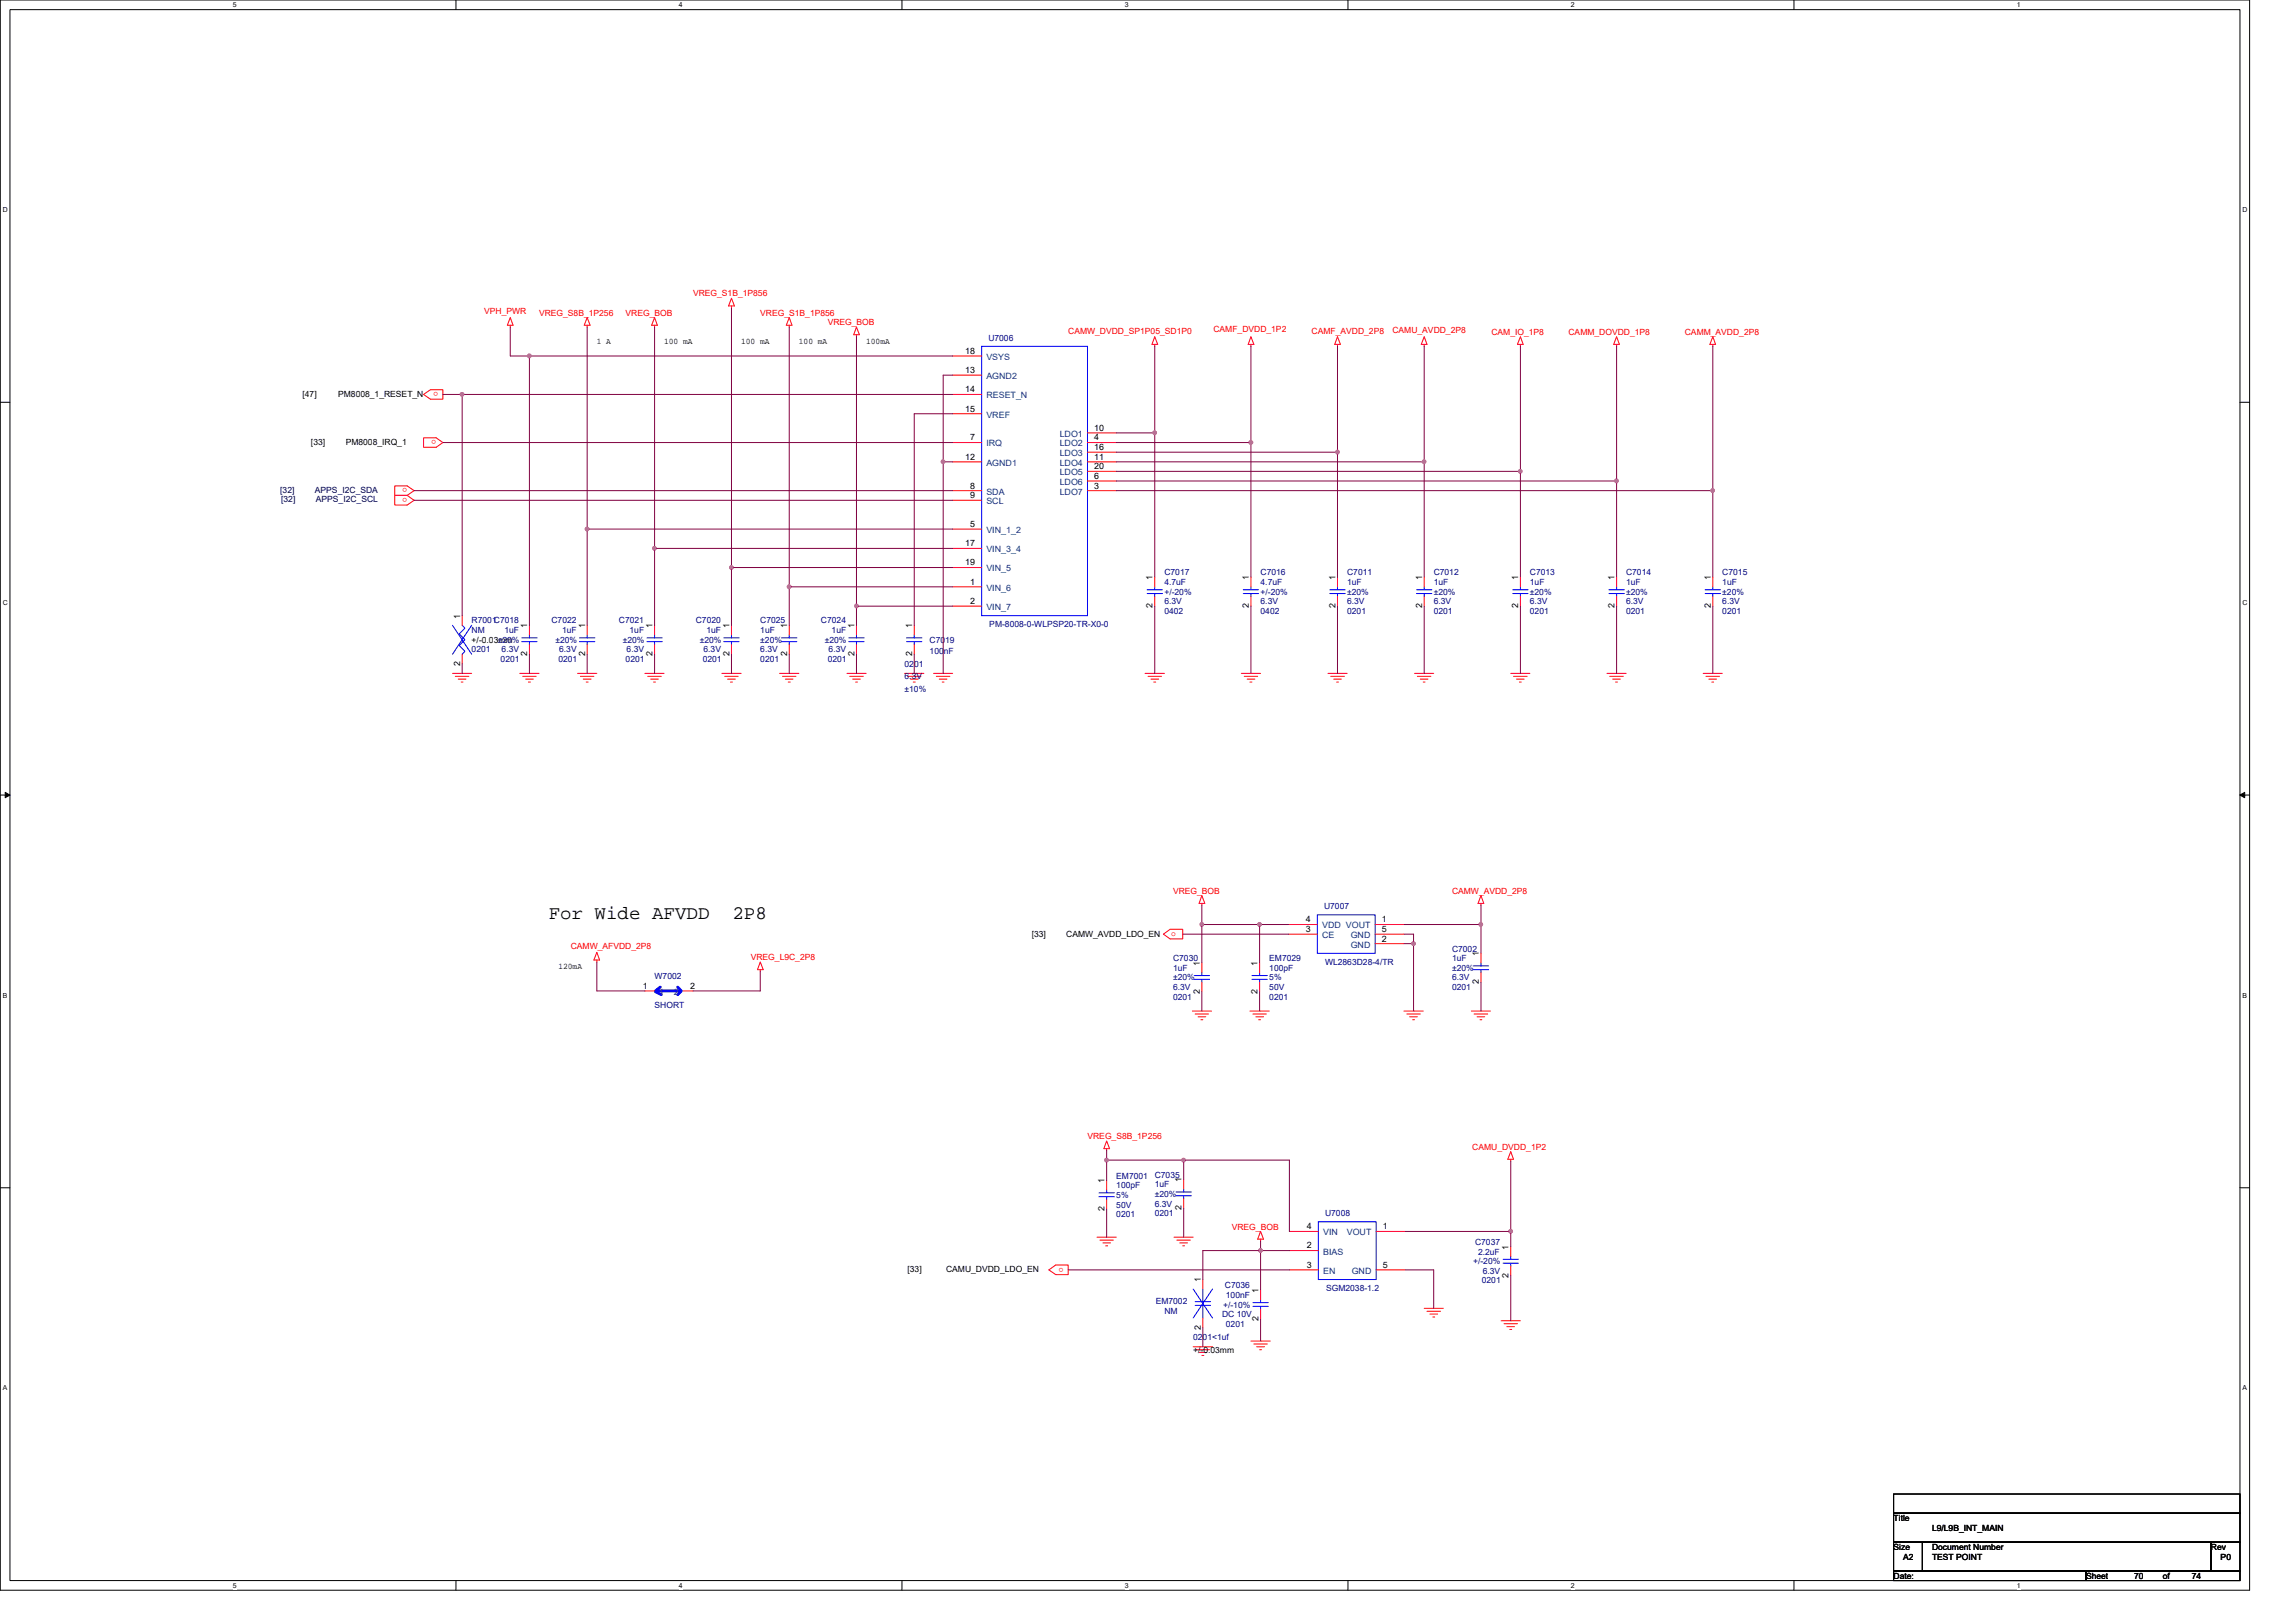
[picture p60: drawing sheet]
<svg xmlns="http://www.w3.org/2000/svg" width="297mm" height="210mm" viewBox="0 0 297 210" stroke-linecap="round" stroke-linejoin="round" font-family="sans-serif">
<defs><g id="words">
<g font-size="2.5">
<text x="71" y="119">For Wide AFVDD</text>
<text x="94.8" y="119">2P8</text>
</g>
<g font-size="1.1" fill="#f00">
<text x="62.6" y="40.6">VPH_PWR</text>
<text x="69.7" y="40.9">VREG_S8B_1P256</text>
<text x="80.9" y="40.9">VREG_BOB</text>
<text x="89.7" y="38.4">VREG_S1B_1P856</text>
<text x="98.4" y="40.9">VREG_S1B_1P856</text>
<text x="107.1" y="42.1">VREG_BOB</text>
<text x="138.2" y="43.2">CAMW_DVDD_SP1P05_SD1P0</text>
<text x="157" y="43">CAMF_DVDD_1P2</text>
<text x="169.7" y="43.2">CAMF_AVDD_2P8</text>
<text x="180.1" y="43.1">CAMU_AVDD_2P8</text>
<text x="193" y="43.3">CAM_IO_1P8</text>
<text x="202.9" y="43.3">CAMM_DOVDD_1P8</text>
<text x="218" y="43.3">CAMM_AVDD_2P8</text>
<text x="56.7" y="50.7" transform="rotate(180 56.7 50.7)">o</text>
<text x="56.4" y="57" transform="rotate(180 56.4 57)">o</text>
<text x="52.7" y="63.2" transform="rotate(180 52.7 63.2)">o</text>
<text x="52.7" y="64.4" transform="rotate(180 52.7 64.4)">o</text>
<text x="151.8" y="115.7">VREG_BOB</text>
<text x="187.9" y="115.7">CAMW_AVDD_2P8</text>
<text x="73.8" y="122.7">CAMW_AFVDD_2P8</text>
<text x="97.1" y="124.2">VREG_L9C_2P8</text>
<text x="151.5" y="121.1">o</text>
<text x="140.7" y="147.4">VREG_S8B_1P256</text>
<text x="190.5" y="148.8">CAMU_DVDD_1P2</text>
<text x="159.4" y="159.1">VREG_BOB</text>
<text x="137.6" y="164" transform="rotate(180 137.6 164)">o</text>
</g>
<g font-size="1.1">
<text x="77.2" y="44.5">1 A</text>
<text x="85.9" y="44.5">100 mA</text>
<text x="95.9" y="44.5">100 mA</text>
<text x="103.4" y="44.5">100 mA</text>
<text x="112.1" y="44.5">100mA</text>
<text x="124.9" y="45.8">18</text>
<text x="39.1" y="51.3">[47]</text>
<text x="43.7" y="51.3">PM8008_1_RESET_N</text>
<text x="124.9" y="53.3">15</text>
<text x="124.9" y="50.8">14</text>
<text x="124.9" y="48.3">13</text>
<text x="40.2" y="57.5">[33]</text>
<text x="44.7" y="57.5">PM8008_IRQ_1</text>
<text x="124.9" y="59.5">12</text>
<text x="125.5" y="57">7</text>
<text x="141.6" y="55.7">10</text>
<text x="141.6" y="57">4</text>
<text x="141.6" y="58.2">16</text>
<text x="141.6" y="59.5">11</text>
<text x="125.5" y="64.5">9</text>
<text x="125.5" y="63.2">8</text>
<text x="141.6" y="60.7">20</text>
<text x="141.6" y="62">6</text>
<text x="141.6" y="63.2">3</text>
<text x="124.9" y="70.7">17</text>
<text x="125.5" y="68.2">5</text>
<text x="124.9" y="73.2">19</text>
<text x="125.5" y="75.6">1</text>
<text x="149.1" y="75.1" transform="rotate(-90 149.1 75.1)">1</text>
<text x="161.6" y="75.1" transform="rotate(-90 161.6 75.1)">1</text>
<text x="172.8" y="75.1" transform="rotate(-90 172.8 75.1)">1</text>
<text x="184" y="75.1" transform="rotate(-90 184 75.1)">1</text>
<text x="196.4" y="75.1" transform="rotate(-90 196.4 75.1)">1</text>
<text x="208.9" y="75.1" transform="rotate(-90 208.9 75.1)">1</text>
<text x="221.3" y="75.1" transform="rotate(-90 221.3 75.1)">1</text>
<text x="59.5" y="80" transform="rotate(-90 59.5 80)">1</text>
<text x="61" y="83.2">+/-0.03mm</text>
<text x="68.2" y="81.3" transform="rotate(-90 68.2 81.3)">1</text>
<text x="75.7" y="81.3" transform="rotate(-90 75.7 81.3)">1</text>
<text x="84.4" y="81.3" transform="rotate(-90 84.4 81.3)">1</text>
<text x="94.4" y="81.3" transform="rotate(-90 94.4 81.3)">1</text>
<text x="101.8" y="81.3" transform="rotate(-90 101.8 81.3)">1</text>
<text x="110.5" y="81.3" transform="rotate(-90 110.5 81.3)">1</text>
<text x="118" y="81.3" transform="rotate(-90 118 81.3)">1</text>
<text x="125.5" y="78.1">2</text>
<text x="149.1" y="78.7" transform="rotate(-90 149.1 78.7)">2</text>
<text x="161.6" y="78.7" transform="rotate(-90 161.6 78.7)">2</text>
<text x="172.8" y="78.7" transform="rotate(-90 172.8 78.7)">2</text>
<text x="184" y="78.7" transform="rotate(-90 184 78.7)">2</text>
<text x="196.4" y="78.7" transform="rotate(-90 196.4 78.7)">2</text>
<text x="208.9" y="78.7" transform="rotate(-90 208.9 78.7)">2</text>
<text x="221.3" y="78.7" transform="rotate(-90 221.3 78.7)">2</text>
<text x="59.5" y="86.1" transform="rotate(-90 59.5 86.1)">2</text>
<text x="68.2" y="84.9" transform="rotate(-90 68.2 84.9)">2</text>
<text x="75.7" y="84.9" transform="rotate(-90 75.7 84.9)">2</text>
<text x="84.4" y="84.9" transform="rotate(-90 84.4 84.9)">2</text>
<text x="94.4" y="84.9" transform="rotate(-90 94.4 84.9)">2</text>
<text x="101.8" y="84.9" transform="rotate(-90 101.8 84.9)">2</text>
<text x="110.5" y="84.9" transform="rotate(-90 110.5 84.9)">2</text>
<text x="118" y="84.9" transform="rotate(-90 118 84.9)">2</text>
<text x="168.9" y="119.3">4</text>
<text x="178.8" y="119.3">1</text>
<text x="72.2" y="125.4">120mA</text>
<text x="133.5" y="121.2">[33]</text>
<text x="137.9" y="121.2">CAMW_AVDD_LDO_EN</text>
<text x="155.2" y="125" transform="rotate(-90 155.2 125)">1</text>
<text x="162.7" y="125" transform="rotate(-90 162.7 125)">1</text>
<text x="168.9" y="120.6">3</text>
<text x="178.8" y="121.8">2</text>
<text x="178.8" y="120.6">5</text>
<text x="191.3" y="123.7" transform="rotate(-90 191.3 123.7)">1</text>
<text x="83.2" y="127.9">1</text>
<text x="89.3" y="127.9">2</text>
<text x="155.2" y="128.6" transform="rotate(-90 155.2 128.6)">2</text>
<text x="162.7" y="128.6" transform="rotate(-90 162.7 128.6)">2</text>
<text x="191.3" y="127.3" transform="rotate(-90 191.3 127.3)">2</text>
<text x="142.9" y="153.1" transform="rotate(-90 142.9 153.1)">1</text>
<text x="152.9" y="153" transform="rotate(-90 152.9 153)">1</text>
<text x="142.9" y="156.7" transform="rotate(-90 142.9 156.7)">2</text>
<text x="152.9" y="156.6" transform="rotate(-90 152.9 156.6)">2</text>
<text x="169.1" y="161.5">2</text>
<text x="169.1" y="159">4</text>
<text x="178.9" y="159">1</text>
<text x="195.2" y="161.7" transform="rotate(-90 195.2 161.7)">1</text>
<text x="117.4" y="164.6">[33]</text>
<text x="122.4" y="164.6">CAMU_DVDD_LDO_EN</text>
<text x="155.3" y="165.9" transform="rotate(-90 155.3 165.9)">1</text>
<text x="162.8" y="167.3" transform="rotate(-90 162.8 167.3)">1</text>
<text x="169.1" y="164">3</text>
<text x="178.9" y="164">5</text>
<text x="195.2" y="165.3" transform="rotate(-90 195.2 165.3)">2</text>
<text x="155.3" y="172" transform="rotate(-90 155.3 172)">2</text>
<text x="162.8" y="170.9" transform="rotate(-90 162.8 170.9)">2</text>
<text x="154.4" y="175">+/-0.03mm</text>
<text x="245" y="196.8">Title</text>
<text x="245" y="200.5">Size</text>
<text x="246.2" y="201.8">A2</text>
<text x="250" y="200.5">Document Number</text>
<text x="250" y="201.8">TEST POINT</text>
<text x="250" y="198">L9/L9B_INT_MAIN</text>
<text x="286" y="200.5">Rev</text>
<text x="287.3" y="201.8">P0</text>
<text x="245" y="204.3">Date:</text>
<text x="269.9" y="204.3">Sheet</text>
<text x="276.1" y="204.3">70</text>
<text x="279.8" y="204.3">of</text>
<text x="283.6" y="204.3">74</text>
</g>
<g font-size="1.1" fill="#004080">
<text x="127.6" y="46.6">VSYS</text>
<text x="127.6" y="51.5">RESET_N</text>
<text x="127.6" y="49">AGND2</text>
<text x="127.6" y="54">VREF</text>
<text x="127.6" y="57.8">IRQ</text>
<text x="137.1" y="56.5">LDO1</text>
<text x="137.1" y="57.8">LDO2</text>
<text x="137.1" y="59">LDO3</text>
<text x="127.6" y="65.2">SCL</text>
<text x="127.6" y="64">SDA</text>
<text x="127.6" y="60.3">AGND1</text>
<text x="137.1" y="60.3">LDO4</text>
<text x="137.1" y="61.5">LDO5</text>
<text x="137.1" y="62.7">LDO6</text>
<text x="137.1" y="64">LDO7</text>
<text x="127.6" y="69">VIN_1_2</text>
<text x="127.6" y="71.5">VIN_3_4</text>
<text x="127.6" y="73.9">VIN_5</text>
<text x="127.6" y="76.4">VIN_6</text>
<text x="127.6" y="78.9">VIN_7</text>
<text x="171" y="121.4">CE</text>
<text x="171" y="120.1">VDD VOUT</text>
<text x="174.7" y="122.6">GND</text>
<text x="174.7" y="121.4">GND</text>
<text x="85.3" y="128.7">1</text>
<text x="87.2" y="128.7">2</text>
<text x="171.2" y="159.8">VIN</text>
<text x="174.2" y="159.8">VOUT</text>
<text x="171.2" y="162.3">BIAS</text>
<text x="171.2" y="164.8">EN</text>
<text x="174.9" y="164.8">GND</text>
</g>
<g font-size="1.1" fill="#000080">
<text x="127.9" y="44.1">U7006</text>
<text x="150.6" y="74.4">C7017</text>
<text x="150.6" y="75.7">4.7uF</text>
<text x="150.6" y="76.9">+/-20%</text>
<text x="163.1" y="74.4">C7016</text>
<text x="163.1" y="75.7">4.7uF</text>
<text x="163.1" y="76.9">+/-20%</text>
<text x="174.3" y="74.4">C7011</text>
<text x="174.3" y="75.7">1uF</text>
<text x="174.3" y="76.9">±20%</text>
<text x="185.5" y="74.4">C7012</text>
<text x="185.5" y="75.7">1uF</text>
<text x="185.5" y="76.9">±20%</text>
<text x="197.9" y="74.4">C7013</text>
<text x="197.9" y="75.7">1uF</text>
<text x="197.9" y="76.9">±20%</text>
<text x="210.4" y="74.4">C7014</text>
<text x="210.4" y="75.7">1uF</text>
<text x="210.4" y="76.9">±20%</text>
<text x="222.8" y="74.4">C7015</text>
<text x="222.8" y="75.7">1uF</text>
<text x="222.8" y="76.9">±20%</text>
<text x="61" y="80.7">R7001C7018</text>
<text x="61" y="81.9">NM</text>
<text x="64.4" y="83.2">±20%</text>
<text x="65.3" y="81.9">1uF</text>
<text x="71.3" y="80.7">C7022</text>
<text x="71.9" y="83.2">±20%</text>
<text x="72.7" y="81.9">1uF</text>
<text x="80.1" y="80.7">C7021</text>
<text x="80.6" y="83.2">±20%</text>
<text x="81.4" y="81.9">1uF</text>
<text x="90" y="80.7">C7020</text>
<text x="90.5" y="83.2">±20%</text>
<text x="91.4" y="81.9">1uF</text>
<text x="98.4" y="80.7">C7025</text>
<text x="98.4" y="81.9">1uF</text>
<text x="98.4" y="83.2">±20%</text>
<text x="106.2" y="80.7">C7024</text>
<text x="106.7" y="83.2">±20%</text>
<text x="107.6" y="81.9">1uF</text>
<text x="120.3" y="83.2">C7019</text>
<text x="128" y="81.2">PM-8008-0-WLPSP20-TR-X0-0</text>
<text x="150.6" y="79.4">0402</text>
<text x="150.6" y="78.2">6.3V</text>
<text x="163.1" y="79.4">0402</text>
<text x="163.1" y="78.2">6.3V</text>
<text x="174.3" y="79.4">0201</text>
<text x="174.3" y="78.2">6.3V</text>
<text x="185.5" y="79.4">0201</text>
<text x="185.5" y="78.2">6.3V</text>
<text x="197.9" y="79.4">0201</text>
<text x="197.9" y="78.2">6.3V</text>
<text x="210.4" y="79.4">0201</text>
<text x="210.4" y="78.2">6.3V</text>
<text x="222.8" y="79.4">0201</text>
<text x="222.8" y="78.2">6.3V</text>
<text x="61" y="84.4">0201</text>
<text x="64.8" y="85.7">0201</text>
<text x="64.9" y="84.4">6.3V</text>
<text x="72.2" y="85.7">0201</text>
<text x="72.3" y="84.4">6.3V</text>
<text x="80.9" y="85.7">0201</text>
<text x="81.1" y="84.4">6.3V</text>
<text x="90.9" y="85.7">0201</text>
<text x="91" y="84.4">6.3V</text>
<text x="98.4" y="85.7">0201</text>
<text x="98.4" y="84.4">6.3V</text>
<text x="107.1" y="85.7">0201</text>
<text x="107.2" y="84.4">6.3V</text>
<text x="117" y="86.3">0201</text>
<text x="117" y="87.9">6.3V</text>
<text x="117" y="89.5">±10%</text>
<text x="120.3" y="84.7">100nF</text>
<text x="171.3" y="117.6">U7007</text>
<text x="151.8" y="124.4">C7030</text>
<text x="151.8" y="125.6">1uF</text>
<text x="164.2" y="124.4">EM7029</text>
<text x="164.2" y="125.6">100pF</text>
<text x="171.4" y="124.9">WL2863D28-4/TR</text>
<text x="187.9" y="123.1">C7002</text>
<text x="187.9" y="124.4">1uF</text>
<text x="187.9" y="125.6">±20%</text>
<text x="84.7" y="126.7">W7002</text>
<text x="84.7" y="130.5">SHORT</text>
<text x="151.8" y="129.3">0201</text>
<text x="151.8" y="128.1">6.3V</text>
<text x="151.8" y="126.9">±20%</text>
<text x="164.2" y="129.3">0201</text>
<text x="164.2" y="128.1">50V</text>
<text x="164.2" y="126.9">5%</text>
<text x="187.9" y="128.1">0201</text>
<text x="187.9" y="126.9">6.3V</text>
<text x="144.4" y="152.5">EM7001</text>
<text x="144.4" y="153.7">100pF</text>
<text x="144.4" y="155">5%</text>
<text x="149.4" y="152.4">C7035</text>
<text x="149.4" y="153.6">1uF</text>
<text x="149.4" y="154.9">±20%</text>
<text x="144.4" y="157.5">0201</text>
<text x="144.4" y="156.2">50V</text>
<text x="149.4" y="157.3">0201</text>
<text x="149.4" y="156.1">6.3V</text>
<text x="171.4" y="157.3">U7008</text>
<text x="190.8" y="161.1">C7037</text>
<text x="158.5" y="166.7">C7036</text>
<text x="158.6" y="167.9">100nF</text>
<text x="171.6" y="167">SGM2038-1.2</text>
<text x="190.6" y="163.6">+/-20%</text>
<text x="191.2" y="162.3">2.2uF</text>
<text x="191.7" y="166.1">0201</text>
<text x="191.8" y="164.8">6.3V</text>
<text x="149.5" y="168.7">EM7002</text>
<text x="150.6" y="170">NM</text>
<text x="154.4" y="173.4">0201&lt;1uf</text>
<text x="158.1" y="170.4">DC 10V</text>
<text x="158.2" y="169.2">+/-10%</text>
<text x="158.6" y="171.7">0201</text>
</g>
<g font-size="1.1" fill="#000040">
<text x="36.3" y="63.8">[32]</text>
<text x="36.4" y="65">[32]</text>
<text x="40.7" y="63.8">APPS_I2C_SDA</text>
<text x="40.9" y="65">APPS_I2C_SCL</text>
</g>
<g font-size=".9">
<text x="30.1" y="1">5</text>
<text x="87.8" y="1">4</text>
<text x="145.5" y="1">3</text>
<text x="203.2" y="1">2</text>
<text x="260.9" y="1">1</text>
<text x=".4" y="27.5">D</text>
<text x="290.1" y="27.5">D</text>
<text x=".4" y="78.3">C</text>
<text x="290.1" y="78.3">C</text>
<text x=".4" y="129.1">B</text>
<text x="290.1" y="129.1">B</text>
<text x=".4" y="179.9">A</text>
<text x="290.1" y="179.9">A</text>
<text x="30.1" y="205.4">5</text>
<text x="87.8" y="205.4">4</text>
<text x="145.5" y="205.4">3</text>
<text x="203.2" y="205.4">2</text>
<text x="260.9" y="205.4">1</text>
</g>
</g></defs>
<path d="M0 0h291v205.7h-291zM1.3 1.2h288.5v203.3h-288.5z" fill="none" stroke="#000" stroke-width=".13"/>
<g fill="#fff">
<path d="M30.1 .1h.5v1h-.5z"/>
<path d="M30.1 204.6h.5v1h-.5z"/>
</g>
<path d="M59 0v1.2M59 204.5v1.2" fill="none" stroke="#000" stroke-width=".13"/>
<g fill="#fff">
<path d="M87.8 .1h.5v1h-.5z"/>
<path d="M87.8 204.6h.5v1h-.5z"/>
</g>
<path d="M116.7 0v1.2M116.7 204.5v1.2" fill="none" stroke="#000" stroke-width=".13"/>
<g fill="#fff">
<path d="M145.5 .1h.5v1h-.5z"/>
<path d="M145.5 204.6h.5v1h-.5z"/>
</g>
<path d="M174.4 0v1.2M174.4 204.5v1.2" fill="none" stroke="#000" stroke-width=".13"/>
<g fill="#fff">
<path d="M203.2 .1h.5v1h-.5z"/>
<path d="M203.2 204.6h.5v1h-.5z"/>
</g>
<path d="M232.1 0v1.2M232.1 204.5v1.2" fill="none" stroke="#000" stroke-width=".13"/>
<g fill="#fff">
<path d="M260.9 .1h.5v1h-.5z"/>
<path d="M260.9 204.6h.5v1h-.5z"/>
<path d="M.4 26.6h.6v1h-.6z"/>
<path d="M290.1 26.6h.6v1h-.6z"/>
<path d="M.4 77.4h.6v1h-.6z"/>
<path d="M290.1 77.4h.6v1h-.6z"/>
</g>
<path d="M0 52h1.3M289.8 52h1.2" fill="none" stroke="#000" stroke-width=".13"/>
<g fill="#fff">
<path d="M.4 128.3h.5v1h-.5z"/>
<path d="M290.1 128.3h.6v1h-.6z"/>
</g>
<path d="M0 102.9h1.3M289.8 102.9h1.2" fill="none" stroke="#000" stroke-width=".13"/>
<path d="M.7 102.5l.6 .4-.6 .3zM289.8 102.9l.6-.4v.7z" fill="#000" stroke="#000" stroke-width=".13"/>
<g fill="#fff">
<path d="M.4 179.1h.5v1h-.5z"/>
<path d="M290.1 179.1h.6v1h-.6z"/>
</g>
<path d="M0 153.7h1.3M289.8 153.7h1.2M245 199.5h3.7v3.7h-3.7zM245 193.3h44.8v2.5h-44.8zM245 195.8h44.8v3.7h-44.8zM248.7 199.5h37.3v3.7h-37.3zM286 199.5h3.8v3.7h-3.8zM245 203.2h24.9v1.3h-24.9zM269.9 203.2h19.9v1.3h-19.9z" fill="none" stroke="#000" stroke-width=".13"/>
<g fill="none" stroke="#f00" stroke-width=".13">
<path d="M94.6 38.6l.4 1h-.7zM94.6 39.6v.2M54.8 51l.9-.6h1.6v1.2h-1.6zM54.8 56.6h1.6l.9 .7-.9 .6h-1.6zM66 42.1v.2M66 41.1l.4 1h-.8zM76 42.1v.2M76 41.1l.3 1h-.7zM84.7 41.1l.3 1h-.7zM84.7 42.1v.2M102.1 42.1v.2M102.1 41.1l.4 1h-.8z"/>
<path d="M110.8 43.3v.3M110.8 42.3l.4 1h-.8zM123.3 53.5h3.7M123.3 57.3h3.7M123.3 51h3.7M123.3 46.1h3.7M123.3 59.8h3.7M123.3 48.5h3.7M140.7 56h3.7M140.7 57.3h3.7M140.7 58.5h3.7M140.7 59.8h3.7"/>
<path d="M149.4 43.6l.4 1h-.8zM149.4 44.6v.2M161.8 43.6l.4 1h-.7zM161.8 44.6v.2M173 44.6v.2M173 43.6l.4 1h-.7zM184.3 44.6v.2M184.3 43.6l.3 1h-.7zM196.7 44.6v.2M196.7 43.6l.4 1h-.8zM209.1 44.6v.2M209.1 43.6l.4 1h-.7z"/>
<path d="M221.6 44.6v.2M221.6 43.6l.4 1h-.8zM51.1 62.9h1.6l.9 .6-.9 .6h-1.6zM51.1 64.1h1.6l.9 .6-.9 .6h-1.6zM59.8 79.7v1.2M123.3 68.5h3.7M123.3 71h3.7M123.3 73.4h3.7M123.3 75.9h3.7M123.3 78.4h3.7M123.3 64.7h3.7M123.3 63.5h3.7"/>
<path d="M140.7 61h3.7M140.7 62.2h3.7M140.7 63.5h3.7M149.4 74.7v1.2M149.4 77.2v1.2M161.8 74.7v1.2M161.8 77.2v1.2M173 74.7v1.2M173 77.2v1.2M184.3 74.7v1.2M184.3 77.2v1.2M196.7 74.7v1.2"/>
<path d="M196.7 77.2v1.2M209.1 74.7v1.2M209.1 77.2v1.2M221.6 74.7v1.2M221.6 77.2v1.2M58.5 87.1h2.5M58.9 87.5h1.8M59.3 87.9h1M59.7 88.2h.2M59.8 84.6v1.3M67.2 87.1h2.5M67.6 87.5h1.8"/>
<path d="M68 87.9h1M68.4 88.2h.2M68.5 80.9v1.2M68.5 83.4v1.2M74.7 87.1h2.5M75.1 87.5h1.7M75.5 87.9h1M75.8 88.2h.3M76 80.9v1.2M76 83.4v1.2M83.4 87.1h2.5M83.8 87.5h1.8"/>
<path d="M84.2 87.9h1M84.6 88.2h.2M84.7 80.9v1.2M84.7 83.4v1.2M93.4 87.1h2.5M93.8 87.5h1.7M94.1 87.9h1M94.5 88.2h.3M94.6 80.9v1.2M94.6 83.4v1.2M100.9 87.1h2.5M101.2 87.5h1.8"/>
<path d="M101.6 87.9h1M102 88.2h.2M102.1 80.9v1.2M102.1 83.4v1.2M109.6 87.1h2.5M109.9 87.5h1.8M110.3 87.9h1M110.7 88.2h.2M110.8 80.9v1.2M110.8 83.4v1.2M117 87.1h2.5M117.4 87.5h1.7"/>
<path d="M117.8 87.9h1M118.1 88.2h.3M118.3 80.9v1.2M118.3 83.4v1.2M120.8 87.1h2.5M121.1 87.5h1.8M121.5 87.9h1M121.9 88.2h.2M148.1 87.1h2.5M148.5 87.5h1.8M148.9 87.9h1M149.3 88.2h.2"/>
<path d="M160.6 87.1h2.5M161 87.5h1.7M161.4 87.9h.9M161.7 88.2h.3M171.8 87.1h2.5M172.2 87.5h1.7M172.5 87.9h1M172.9 88.2h.3M183 87.1h2.5M183.4 87.5h1.7M183.7 87.9h1M184.1 88.2h.3"/>
<path d="M195.4 87.1h2.5M195.8 87.5h1.8M196.2 87.9h1M196.6 88.2h.2M207.9 87.1h2.5M208.3 87.5h1.7M208.6 87.9h1M209 88.2h.3M220.3 87.1h2.5M220.7 87.5h1.8M221.1 87.9h1M221.5 88.2h.2"/>
<path d="M155.5 115.9l.4 1h-.8zM155.5 116.9v.2M166.7 119.6h3.7M177.9 119.6h3.7M191.6 116.9v.2M191.6 115.9l.4 1h-.8zM77.2 124.2v.3M77.2 123.2l.4 1h-.8zM83.4 128.2h1.3M88.4 128.2h1.3M98.4 124.5l.3 1h-.7zM98.4 125.5v.2"/>
<path d="M150.5 120.9l.9-.7h1.6v1.3h-1.6zM154.3 130.8h2.4M154.6 131.2h1.8M155 131.6h1M155.4 131.9h.2M155.5 124.6v1.2M155.5 127.1v1.2M161.7 130.8h2.5M162.1 131.2h1.7M162.5 131.6h1M162.8 131.9h.3M163 124.6v1.2"/>
<path d="M163 127.1v1.2M166.7 120.9h3.7M177.9 122.1h3.7M177.9 120.9h3.7M181.6 130.8h2.5M182 131.2h1.7M182.4 131.6h1M182.7 131.9h.3M190.3 130.8h2.5M190.7 131.2h1.8M191.1 131.6h1M191.5 131.9h.2"/>
<path d="M191.6 123.3v1.3M191.6 125.8v1.3M143.2 148.6v.3M143.2 152.7v1.3M143.2 155.2v1.2M143.2 147.6l.3 1h-.7zM153.1 152.6v1.2M153.1 155.1v1.2M163.1 159.3l.4 1h-.8zM166.8 159.3h3.8M178 159.3h3.8M195.4 149l.4 1h-.7z"/>
<path d="M195.4 150v.2M135.7 164.3l.9-.6h1.6v1.2h-1.6zM141.9 160.1h2.5M142.3 160.4h1.7M142.7 160.8h1M143 161.2h.3M151.9 160.1h2.5M152.2 160.4h1.8M152.6 160.8h1M153 161.2h.2M154.4 174.2h2.5M154.7 174.6h1.8"/>
<path d="M155.1 175h1M155.5 175.4h.2M155.6 165.5v1.3M155.6 170.5v1.3M161.8 173.5h2.5M162.2 173.9h1.8M162.6 174.2h1M163 174.6h.2M163.1 160.3v.2M163.1 166.9v1.2M163.1 169.4v1.2M166.8 161.8h3.8"/>
<path d="M166.8 164.3h3.8M178 164.3h3.8M184.3 169.3h2.4M184.6 169.7h1.8M185 170h1M185.4 170.4h.2M194.2 170.9h2.5M194.6 171.3h1.7M194.9 171.6h1M195.3 172h.3M195.4 161.3v1.2M195.4 163.8v1.2"/>
</g>
<g fill="none" stroke="#00f" stroke-width=".13">
<path d="M127 44.8h13.7v34.9h-13.7zM148.4 76.3h2M148.4 76.8h2M149.4 75.9v.4M149.4 76.8v.4M160.8 76.3h2M160.8 76.8h2M161.8 75.9v.4M161.8 76.8v.4M172 76.3h2M172 76.8h2M173 75.9v.4"/>
<path d="M173 76.8v.4M183.3 76.3h1.9M183.3 76.8h1.9M184.3 75.9v.4M184.3 76.8v.4M195.7 76.3h2M195.7 76.8h2M196.7 75.9v.4M196.7 76.8v.4M208.1 76.3h2M208.1 76.8h2M209.1 75.9v.4"/>
<path d="M209.1 76.8v.4M220.6 76.3h2M220.6 76.8h2M221.6 75.9v.4M221.6 76.8v.4M58.5 80.9l2.5 3.7M59.8 80.9l.4 .4-.8 .7 .8 .8-.8 .7 .8 .8-.4 .3M61 80.9l-2.5 3.7M67.5 82.5h2M67.5 83h2M68.5 82.1v.4M68.5 83v.4"/>
<path d="M75 82.5h2M75 83h2M76 82.1v.4M76 83v.4M83.7 82.5h2M83.7 83h2M84.7 82.1v.4M84.7 83v.4M93.6 82.5h2M93.6 83h2M94.6 82.1v.4M94.6 83v.4"/>
<path d="M101.1 82.5h2M101.1 83h2M102.1 82.1v.4M102.1 83v.4M109.8 82.5h2M109.8 83h2M110.8 82.1v.4M110.8 83v.4M117.3 82.5h2M117.3 83h2M118.3 82.1v.4M118.3 83v.4"/>
<path d="M170.4 118.4h7.5v4.9h-7.5zM154.5 126.2h2M154.5 126.7h2M155.5 125.8v.4M155.5 126.7v.4M162 126.2h2M162 126.7h2M163 125.8v.4M163 126.7v.4M190.6 125h2M190.6 125.5h2M191.6 124.6v.4"/>
<path d="M191.6 125.5v.3M142.2 154.3h2M142.2 154.8h2M143.2 154v.3M143.2 154.8v.4M152.1 154.2h2M152.1 154.7h2M153.1 153.8v.4M153.1 154.7v.4M170.6 158.1h7.4v7.4h-7.4zM154.4 166.8l2.5 3.7M154.6 168.4h2"/>
<path d="M154.6 168.9h2M155.6 166.8v1.6M155.6 168.9v1.6M156.9 166.8l-2.5 3.7M162.1 168.5h2M162.1 169h2M163.1 168.1v.4M163.1 169v.4M194.5 162.9h1.9M194.5 163.4h1.9M195.4 162.5v.4M195.4 163.4v.4"/>
</g>
<path d="M84.8 128.3l.8 .4M85 128.2h2.8M85.4 127.7l-.6 .5M87.7 127.7l.3 .4M88.2 128.2l-.5 .5" fill="none" stroke="#00f" stroke-width=".36"/>
<g fill="none" stroke="#800040" stroke-width=".13">
<path d="M94.6 39.8v33.6M57.3 57.3h66M57.3 51h2.5M59.8 51v28.7M59.8 51h63.5M66 42.3v3.8h2.5M68.5 46.1h54.8M68.5 46.1v34.8M76 42.3v26.2M84.7 42.3v28.7M102.1 42.3v33.6M110.8 43.6v34.8"/>
<path d="M122 59.8v27.3M122 59.8h1.3M123.3 48.5h-1.3v11.3M123.3 53.5h-5v27.4M144.4 58.5h28.6M144.4 57.3h17.4M144.4 56h5M144.4 59.8h39.9M149.4 44.8v11.2M149.4 56v18.7M161.8 44.8v12.5M161.8 57.3v17.4"/>
<path d="M173 44.8v13.7M173 58.5v16.2M184.3 44.8v15M184.3 59.8v14.9M196.7 44.8v16.2M209.1 44.8v17.4M221.6 44.8v18.7M53.6 64.7h69.6M53.6 63.5h69.7M76 68.5h47.2M76 68.5v12.4M84.7 71h38.5"/>
<path d="M84.7 71v9.9M94.6 73.4h28.6M94.6 73.4v7.5M102.1 75.9v5M102.1 75.9h21.1M110.8 78.4h12.4M110.8 78.4v2.5M144.4 62.2h64.7M144.4 61h52.3M144.4 63.5h77.2M149.4 78.4v8.7M161.8 78.4v8.7"/>
<path d="M173 78.4v8.7M184.3 78.4v8.7M196.7 61v13.7M196.7 78.4v8.7M209.1 78.4v8.7M209.1 62.2v12.5M221.6 63.5v11.2M221.6 78.4v8.7M59.8 85.9v1.2M68.5 84.6v2.5M76 84.6v2.5M84.7 84.6v2.5"/>
<path d="M94.6 84.6v2.5M102.1 84.6v2.5M110.8 84.6v2.5M118.3 84.6v2.5M155.5 119.6h7.5M155.5 117.1v2.5M155.5 119.6v5M163 119.6h3.7M163 119.6v5M181.6 119.6h10M191.6 117.1v2.5M191.6 119.6v3.7"/>
<path d="M77.2 124.5v3.7h6.2M98.4 125.7v2.5h-8.7M153 120.9h13.7M155.5 128.3v2.5M163 128.3v2.5M181.6 120.9h1.3v1.2M181.6 122.1h1.3M182.9 122.1v8.7M191.6 127.1v3.7M143.2 148.9v1.2M143.2 150.1h9.9M143.2 150.1v2.6"/>
<path d="M143.2 156.4v3.7M153.1 150.1v2.5M153.1 156.3v3.8M153.1 150.1h13.7v9.2M181.8 159.3h13.6M195.4 150.2v9.1M195.4 159.3v2M138.2 164.3h28.6M155.6 171.8v2.4M163.1 160.5v1.3M163.1 161.8v5.1M163.1 170.6v2.9"/>
<path d="M163.1 161.8h-7.5v3.7M163.1 161.8h3.7M181.8 164.3h3.7v5M195.4 165v5.9"/>
</g>
<g fill="#f0f" stroke="#f0f" stroke-width=".13">
<circle cx="94.6" cy="73.4" r=".24"/>
<circle cx="76" cy="68.4" r=".24"/>
<circle cx="84.7" cy="70.9" r=".24"/>
<circle cx="102.1" cy="75.9" r=".24"/>
<circle cx="110.8" cy="78.4" r=".23"/>
<circle cx="68.5" cy="46" r=".24"/>
<circle cx="122" cy="59.7" r=".23"/>
<circle cx="59.8" cy="51" r=".24"/>
<circle cx="149.4" cy="56" r=".24"/>
<circle cx="161.8" cy="57.2" r=".24"/>
<circle cx="173" cy="58.5" r=".24"/>
<circle cx="184.2" cy="59.7" r=".23"/>
<circle cx="196.7" cy="61" r=".23"/>
<circle cx="209.1" cy="62.2" r=".24"/>
<circle cx="221.6" cy="63.5" r=".24"/>
<circle cx="155.5" cy="119.6" r=".24"/>
<circle cx="163" cy="119.6" r=".24"/>
<circle cx="191.6" cy="119.6" r=".24"/>
<circle cx="182.9" cy="122.1" r=".24"/>
<circle cx="153.1" cy="150.1" r=".23"/>
<circle cx="143.2" cy="150.1" r=".24"/>
<circle cx="195.4" cy="159.3" r=".24"/>
<circle cx="163.1" cy="161.8" r=".24"/>
</g>
<use href="#words"/>
</svg>
